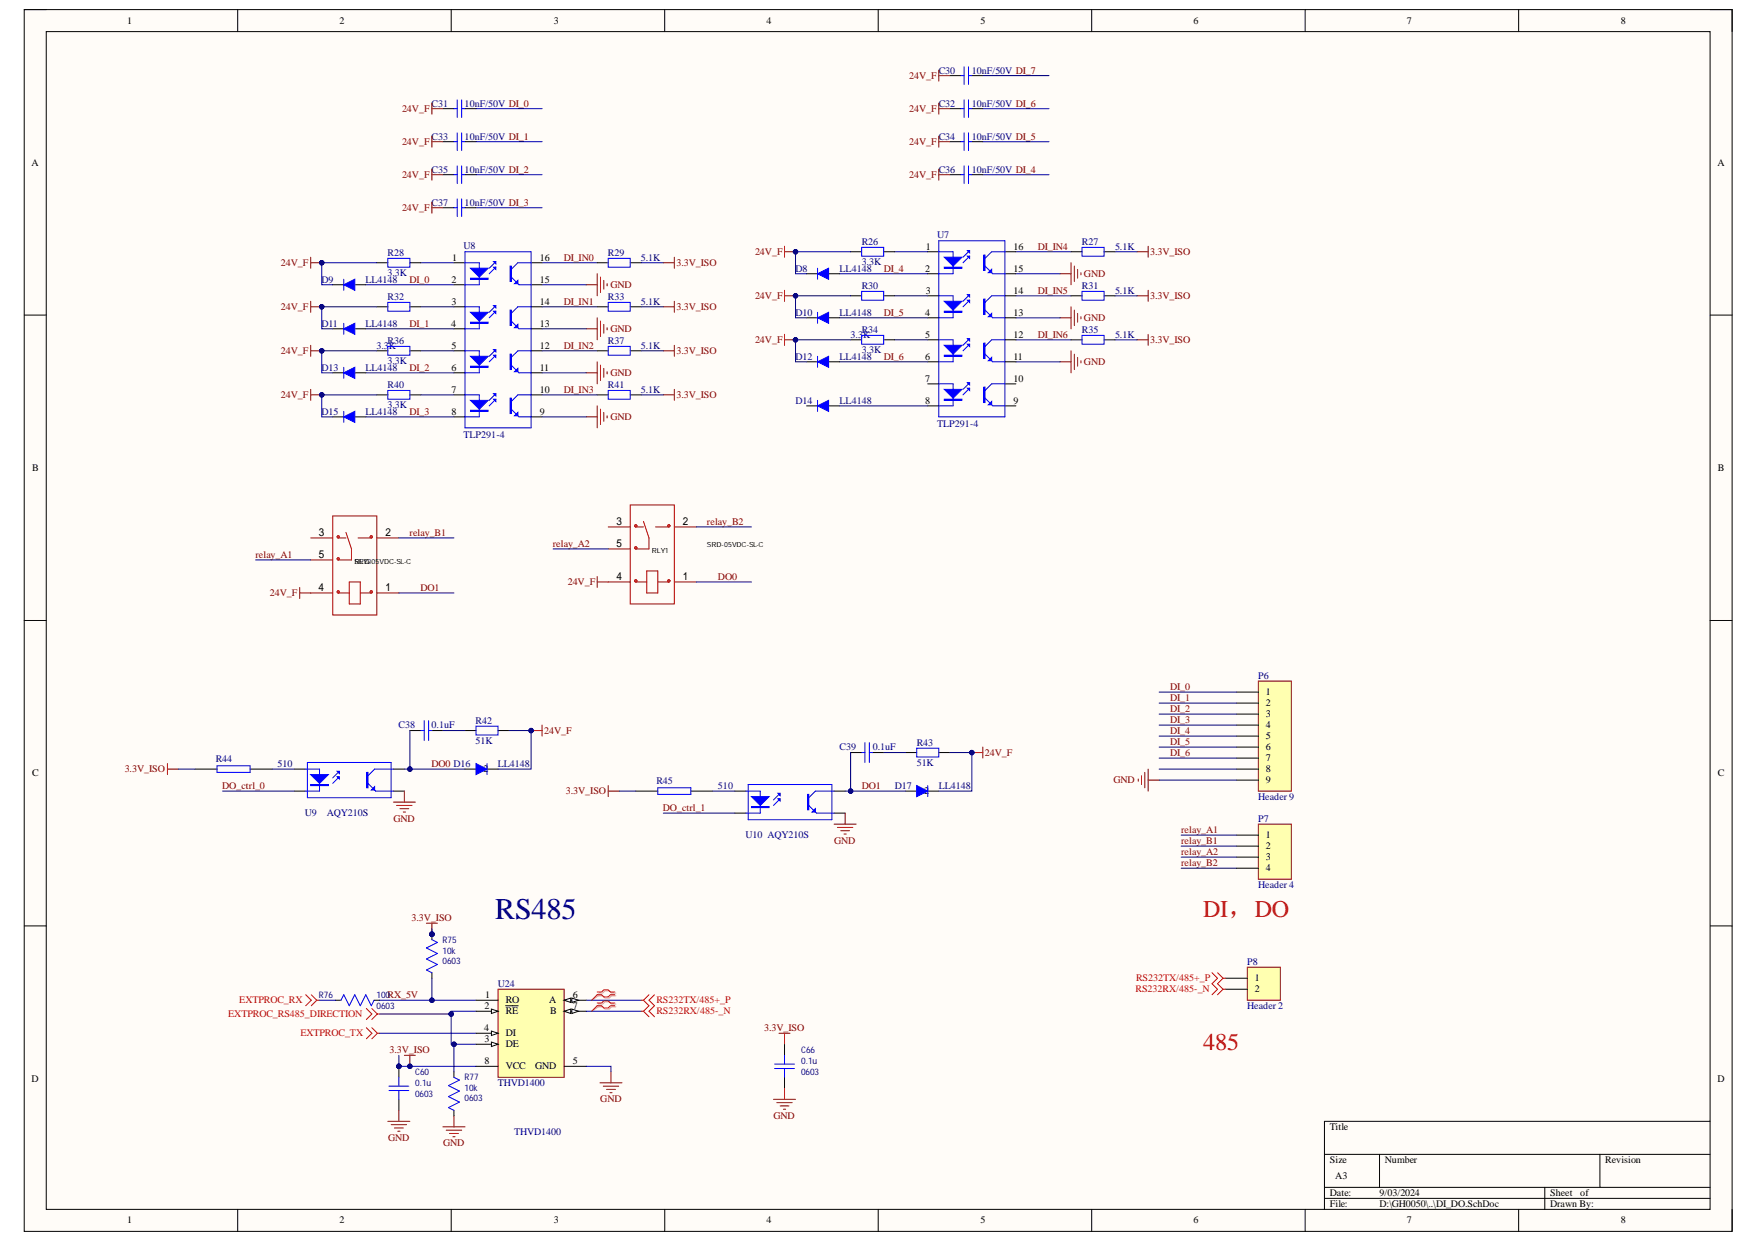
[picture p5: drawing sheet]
<svg xmlns="http://www.w3.org/2000/svg" width="297mm" height="210mm" viewBox="0 0 297 210" stroke-linecap="round" stroke-linejoin="round" font-family="sans-serif">
<defs><g id="words">
<text font-size="5.1" fill="#000080" x="83.7" y="155.4">RS485</text>
<g font-size="4.1" fill="#f00">
<text x="203.3" y="154.9">DI，DO</text>
<text x="203.3" y="177.4">485</text>
</g>
<g font-size="1.7">
<text x="21.5" y="4.1">1</text>
<text x="57.4" y="4.1">2</text>
<text x="93.6" y="4.1">3</text>
<text x="129.5" y="4.1">4</text>
<text x="165.6" y="4.1">5</text>
<text x="201.7" y="4.1">6</text>
<text x="237.7" y="4.1">7</text>
<text x="273.8" y="4.1">8</text>
<text x="5.3" y="28">A</text>
<text x="290.2" y="28">A</text>
<text x="76.3" y="47.8">2</text>
<text x="76.4" y="44">1</text>
<text x="91.2" y="44">16</text>
<text x="91.2" y="47.8">15</text>
<text x="156.3" y="45.9">2</text>
<text x="156.4" y="42.2">1</text>
<text x="171.2" y="42.2">16</text>
<text x="171.2" y="45.9">15</text>
<text x="76.3" y="51.5">3</text>
<text x="91.2" y="51.5">14</text>
<text x="156.3" y="53.3">4</text>
<text x="156.4" y="49.6">3</text>
<text x="171.2" y="49.6">14</text>
<text x="171.2" y="53.3">13</text>
<text x="76.2" y="55.2">4</text>
<text x="76.3" y="58.9">5</text>
<text x="91.2" y="55.2">13</text>
<text x="91.2" y="58.9">12</text>
<text x="156.3" y="57.1">5</text>
<text x="171.2" y="57.1">12</text>
<text x="76.3" y="62.6">6</text>
<text x="91.2" y="62.6">11</text>
<text x="156.3" y="60.8">6</text>
<text x="156.3" y="64.5">7</text>
<text x="171.2" y="60.8">11</text>
<text x="171.2" y="64.5">10</text>
<text x="76.3" y="66.4">7</text>
<text x="76.3" y="70.1">8</text>
<text x="91.2" y="66.4">10</text>
<text x="91.2" y="70.1">9</text>
<text x="156.3" y="68.2">8</text>
<text x="171.2" y="68.2">9</text>
<text x="5.4" y="79.6">B</text>
<text x="290.3" y="79.6">B</text>
<text x="213.9" y="117.5">1</text>
<text x="213.9" y="119.4">2</text>
<text x="213.9" y="121.2">3</text>
<text x="213.9" y="123.1">4</text>
<text x="213.9" y="124.9">5</text>
<text x="5.4" y="131.2">C</text>
<text x="80.3" y="130.5">1</text>
<text x="81.7" y="130.5">2</text>
<text x="213.9" y="126.8">6</text>
<text x="213.9" y="128.7">7</text>
<text x="213.9" y="130.5">8</text>
<text x="290.3" y="131.2">C</text>
<text x="154.8" y="134.2">1</text>
<text x="156.2" y="134.2">2</text>
<text x="213.9" y="132.4">9</text>
<text x="213.9" y="141.7">1</text>
<text x="213.9" y="143.5">2</text>
<text x="213.9" y="145.4">3</text>
<text x="213.9" y="147.2">4</text>
<text x="212" y="165.8">1</text>
<text x="212" y="167.7">2</text>
<text x="81.9" y="170.5">2</text>
<text x="82" y="168.6">1</text>
<text x="85.4" y="169.6">RO</text>
<text x="85.4" y="171.4">RE</text>
<text x="92.8" y="169.6">A</text>
<text x="93" y="171.4">B</text>
<text x="96.8" y="168.6">6</text>
<text x="96.8" y="170.5">7</text>
<text x="81.8" y="174.2">4</text>
<text x="81.9" y="176.1">3</text>
<text x="81.9" y="179.8">8</text>
<text x="85.4" y="177">DE</text>
<text x="85.4" y="175.1">DI</text>
<text x="96.8" y="179.8">5</text>
<text x="5.3" y="182.8">D</text>
<text x="85.4" y="180.7">VCC</text>
<text x="90.4" y="180.7">GND</text>
<text x="290.2" y="182.8">D</text>
<text x="224.7" y="190.9">Title</text>
<text x="224.7" y="196.5">Size</text>
<text x="234" y="196.5">Number</text>
<text x="271.2" y="196.5">Revision</text>
<text x="224.7" y="202.1">Date:</text>
<text x="224.7" y="204">File:</text>
<text x="225.6" y="199.3">A3</text>
<text x="233.1" y="202.1">9/03/2024</text>
<text x="233.1" y="204">D:\GH0050\..\DI_DO.SchDoc</text>
<text x="261.9" y="202.1">Sheet</text>
<text x="261.9" y="204">Drawn By:</text>
<text x="267" y="202.1">of</text>
<text x="21.5" y="206.8">1</text>
<text x="57.4" y="206.8">2</text>
<text x="93.6" y="206.8">3</text>
<text x="129.5" y="206.8">4</text>
<text x="165.6" y="206.8">5</text>
<text x="201.7" y="206.8">6</text>
<text x="237.7" y="206.8">7</text>
<text x="273.8" y="206.8">8</text>
</g>
<g font-size="1.7" fill="#800000">
<text x="153.6" y="13.4">24V_F</text>
<text x="67.9" y="18.9">24V_F</text>
<text x="153.6" y="18.9">24V_F</text>
<text x="67.9" y="24.5">24V_F</text>
<text x="153.6" y="24.5">24V_F</text>
<text x="67.9" y="30.1">24V_F</text>
<text x="67.9" y="35.7">24V_F</text>
<text x="153.6" y="30.1">24V_F</text>
<text x="47.5" y="45">24V_F</text>
<text x="69.2" y="47.8">DI_0</text>
<text x="95.3" y="44">DI_IN0</text>
<text x="114.3" y="45">3.3V_ISO</text>
<text x="127.6" y="43.1">24V_F</text>
<text x="149.3" y="45.9">DI_4</text>
<text x="175.4" y="42.2">DI_IN4</text>
<text x="183.2" y="46.8">GND</text>
<text x="194.3" y="43.1">3.3V_ISO</text>
<text x="47.5" y="52.4">24V_F</text>
<text x="95.3" y="51.5">DI_IN1</text>
<text x="103.1" y="48.7">GND</text>
<text x="114.3" y="52.4">3.3V_ISO</text>
<text x="127.6" y="50.5">24V_F</text>
<text x="149.3" y="53.3">DI_5</text>
<text x="175.4" y="49.6">DI_IN5</text>
<text x="194.3" y="50.5">3.3V_ISO</text>
<text x="47.5" y="59.8">24V_F</text>
<text x="69.2" y="55.2">DI_1</text>
<text x="95.3" y="58.9">DI_IN2</text>
<text x="103.1" y="56.1">GND</text>
<text x="114.3" y="59.8">3.3V_ISO</text>
<text x="127.6" y="58">24V_F</text>
<text x="175.4" y="57.1">DI_IN6</text>
<text x="183.2" y="54.3">GND</text>
<text x="194.3" y="58">3.3V_ISO</text>
<text x="69.2" y="62.6">DI_2</text>
<text x="103.1" y="63.6">GND</text>
<text x="149.3" y="60.8">DI_6</text>
<text x="183.2" y="61.7">GND</text>
<text x="47.5" y="67.3">24V_F</text>
<text x="69.2" y="70.1">DI_3</text>
<text x="95.3" y="66.4">DI_IN3</text>
<text x="103.1" y="71">GND</text>
<text x="114.3" y="67.3">3.3V_ISO</text>
<text x="119.5" y="88.7">relay_B2</text>
<text x="43.1" y="94.2">relay_A1</text>
<text x="69.2" y="90.5">relay_B1</text>
<text x="93.4" y="92.4">relay_A2</text>
<text x="45.6" y="100.8">24V_F</text>
<text x="71.1" y="99.8">DO1</text>
<text x="95.9" y="98.9">24V_F</text>
<text x="121.3" y="98">DO0</text>
<text x="197.7" y="116.6">DI_0</text>
<text x="197.7" y="118.4">DI_1</text>
<text x="92" y="124">24V_F</text>
<text x="197.7" y="120.3">DI_2</text>
<text x="197.7" y="122.1">DI_3</text>
<text x="197.7" y="124">DI_4</text>
<text x="197.7" y="125.9">DI_5</text>
<text x="21.1" y="130.5">3.3V_ISO</text>
<text x="72.9" y="129.6">DO0 D16</text>
<text x="166.4" y="127.7">24V_F</text>
<text x="197.7" y="127.7">DI_6</text>
<text x="37.6" y="133.3">DO_ctrl_0</text>
<text x="95.6" y="134.2">3.3V_ISO</text>
<text x="112" y="137">DO_ctrl_1</text>
<text x="145.6" y="133.3">DO1</text>
<text x="188.1" y="132.4">GND</text>
<text x="66.5" y="138.9">GND</text>
<text x="140.9" y="142.6">GND</text>
<text x="199.6" y="142.6">relay_B1</text>
<text x="199.6" y="140.7">relay_A1</text>
<text x="199.6" y="144.5">relay_A2</text>
<text x="199.6" y="146.3">relay_B2</text>
<text x="69.5" y="155.6">3.3V_ISO</text>
<text x="65.8" y="177.9">3.3V_ISO</text>
<text x="129.1" y="174.2">3.3V_ISO</text>
<text x="101.4" y="186.3">GND</text>
<text x="130.7" y="189.1">GND</text>
<text x="65.6" y="192.8">GND</text>
<text x="74.9" y="193.7">GND</text>
</g>
<g font-size="1.7" fill="#000080">
<text x="158.6" y="12.4">C30</text>
<text x="164.2" y="12.4">10nF/50V DI_7</text>
<text x="72.9" y="18">C31</text>
<text x="72.9" y="23.6">C33</text>
<text x="78.5" y="18">10nF/50V DI_0</text>
<text x="78.5" y="23.6">10nF/50V DI_1</text>
<text x="158.6" y="23.6">C34</text>
<text x="158.6" y="18">C32</text>
<text x="164.2" y="23.6">10nF/50V DI_5</text>
<text x="164.2" y="18">10nF/50V DI_6</text>
<text x="72.9" y="29.2">C35</text>
<text x="78.5" y="29.2">10nF/50V DI_2</text>
<text x="158.6" y="29.2">C36</text>
<text x="164.2" y="29.2">10nF/50V DI_4</text>
<text x="72.9" y="34.7">C37</text>
<text x="78.5" y="34.7">10nF/50V DI_3</text>
<text x="145.6" y="41.4">R26</text>
<text x="158.4" y="40.1">U7</text>
<text x="182.8" y="41.4">R27</text>
<text x="54.3" y="47.8">D9</text>
<text x="61.8" y="47.8">LL4148</text>
<text x="65.5" y="43.3">R28</text>
<text x="65.5" y="46.7">3.3K</text>
<text x="78.3" y="42">U8</text>
<text x="102.7" y="43.3">R29</text>
<text x="108.3" y="44">5.1K</text>
<text x="134.4" y="45.9">D8</text>
<text x="141.9" y="45.9">LL4148</text>
<text x="145.6" y="44.8">3.3K</text>
<text x="188.4" y="42.2">5.1K</text>
<text x="65.5" y="50.7">R32</text>
<text x="102.7" y="50.7">R33</text>
<text x="108.3" y="51.5">5.1K</text>
<text x="134.4" y="53.3">D10</text>
<text x="141.9" y="53.3">LL4148</text>
<text x="145.6" y="48.9">R30</text>
<text x="182.8" y="48.9">R31</text>
<text x="188.4" y="49.6">5.1K</text>
<text x="54.3" y="55.2">D11</text>
<text x="61.8" y="55.2">LL4148</text>
<text x="63.6" y="58.9">3.3K</text>
<text x="65.5" y="58.2">R36</text>
<text x="102.7" y="58.2">R37</text>
<text x="108.3" y="58.9">5.1K</text>
<text x="143.7" y="57.1">3.3K</text>
<text x="145.6" y="56.3">R34</text>
<text x="145.6" y="59.7">3.3K</text>
<text x="182.8" y="56.3">R35</text>
<text x="188.4" y="57.1">5.1K</text>
<text x="54.3" y="62.6">D13</text>
<text x="61.8" y="62.6">LL4148</text>
<text x="65.5" y="65.6">R40</text>
<text x="65.5" y="61.5">3.3K</text>
<text x="102.7" y="65.6">R41</text>
<text x="134.4" y="60.8">D12</text>
<text x="141.9" y="60.8">LL4148</text>
<text x="54.3" y="70.1">D15</text>
<text x="61.8" y="70.1">LL4148</text>
<text x="65.5" y="69">3.3K</text>
<text x="108.3" y="66.4">5.1K</text>
<text x="134.4" y="68.2">D14</text>
<text x="141.9" y="68.2">LL4148</text>
<text x="78.3" y="74">TLP291-4</text>
<text x="158.4" y="72.1">TLP291-4</text>
<text x="212.6" y="114.7">P6</text>
<text x="67.3" y="123.1">C38</text>
<text x="72.9" y="123.1">0.1uF</text>
<text x="80.4" y="122.3">R42</text>
<text x="80.4" y="125.7">51K</text>
<text x="36.5" y="128.8">R44</text>
<text x="46.9" y="129.6">510</text>
<text x="84.1" y="129.6">LL4148</text>
<text x="141.9" y="126.8">C39</text>
<text x="147.5" y="126.8">0.1uF</text>
<text x="154.9" y="126">R43</text>
<text x="154.9" y="129.4">51K</text>
<text x="51.5" y="137.9">U9</text>
<text x="55.2" y="137.9">AQY210S</text>
<text x="110.9" y="132.5">R45</text>
<text x="121.3" y="133.3">510</text>
<text x="151.2" y="133.3">D17</text>
<text x="158.6" y="133.3">LL4148</text>
<text x="212.6" y="135.2">Header 9</text>
<text x="126" y="141.7">U10 AQY210S</text>
<text x="212.6" y="138.9">P7</text>
<text x="212.6" y="150">Header 4</text>
<text x="84.1" y="166.8">U24</text>
<text x="210.7" y="163.1">P8</text>
<text x="210.7" y="170.5">Header 2</text>
<text x="84.1" y="183.5">THVD1400</text>
<text x="86.9" y="191.9">THVD1400</text>
</g>
<g font-size="1.7" fill="#f00">
<text x="191.9" y="167.7">RS232RX/485-_N</text>
<text x="192" y="165.8">RS232TX/485+_P</text>
<text x="38.6" y="171.9">EXTPROC_RS485_DIRECTION</text>
<text x="40.4" y="169.6">EXTPROC_RX</text>
<text x="110.9" y="169.6">RS232TX/485+_P</text>
<text x="110.9" y="171.4">RS232RX/485-_N</text>
<text x="50.8" y="175.1">EXTPROC_TX</text>
</g>
<g font-size="1.5" fill="#000080">
<text x="74.8" y="161.2">10k</text>
<text x="74.8" y="159.3">R75</text>
<text x="74.8" y="162.9">0603</text>
<text x="53.9" y="168.6">R76</text>
<text x="63.6" y="170.5">0603</text>
<text x="63.6" y="168.6">100RX_5V</text>
<text x="135.4" y="179.8">0.1u</text>
<text x="135.4" y="177.9">C66</text>
<text x="70.1" y="185.4">0603</text>
<text x="70.1" y="183.5">0.1u</text>
<text x="70.1" y="181.7">C60</text>
<text x="78.5" y="184.4">10k</text>
<text x="78.5" y="182.6">R77</text>
<text x="135.4" y="181.7">0603</text>
<text x="78.5" y="186.1">0603</text>
</g>
<g font-size="1.2">
<text x="59.9" y="95.3">RLY2</text>
<text x="59.9" y="95.3">SRD-05VDC-SL-C</text>
<text x="110.1" y="93.4">RLY1</text>
<text x="119.5" y="92.5">SRD-05VDC-SL-C</text>
</g>
</g></defs>
<path d="M4.1 1.6h288.6v206.5h-288.6z" fill-rule="evenodd" fill="#fffcf8"/>
<path d="M4.1 1.6h288.6v206.5h-288.6z" fill="none" stroke="#000" stroke-width=".17"/>
<path d="M7.8 5.3h281.1v199.1h-281.1z" fill-rule="evenodd" fill="#fffcf8"/>
<g fill="none" stroke="#000" stroke-width=".17">
<path d="M4.1 1.6h3.7M7.8 5.3h281.1v199.1h-281.1zM40.2 1.6v3.7M76.2 1.6v3.7M112.3 1.6v3.7M148.4 1.6v3.7M184.5 1.6v3.7M220.5 1.6v3.7M256.6 1.6v3.7M288.9 1.6h3.8v3.7M4.1 53.2h3.7M76.7 44.4h1.9"/>
<path d="M76.7 48.1h1.9M89.7 44.4h1.9M89.7 48.1h1.9M288.9 53.3h3.8M4.1 104.9h3.7M288.9 104.9h3.8M4.1 156.5h3.7M288.9 156.5h3.8M223.8 195.1h65.1M233.1 195.1v5.6M270.3 195.1v5.6M288.9 189.5h-65.1v14.9"/>
<path d="M40.2 204.4v3.7M76.2 204.4v3.7M112.3 204.4v3.7M148.4 204.4v3.7M184.5 204.4v3.7M220.5 204.4v3.7M223.8 200.7h65.1M223.8 202.5h65.1M256.6 204.4v3.7M261 200.7v3.7M292.7 204.4v3.7"/>
</g>
<path d="M78.6 44.4h2.4v3.7h-2.4M83.8 45.2l-1.1 1.1M83.8 44.2l-1.1 1.1M86.4 46.8l1.3 1.3h2M89.7 44.4h-2.2l-1.1 1.1" fill="none" stroke="#00f" stroke-width=".17"/>
<path d="M79.5 45.3h3l-1.5 1.5z" fill="#00f"/>
<path d="M79.5 45.3h3l-1.5 1.5zM79.5 47h3v.2h-3z" fill="none" stroke="#00f" stroke-width=".17"/>
<path d="M79.5 47.1h3" fill="none" stroke="#00f" stroke-width=".18"/>
<path d="M83.4 44.2h.4v.4z" fill="#00f"/>
<path d="M83.4 44.2h.4v.4z" fill="none" stroke="#00f" stroke-width=".17"/>
<path d="M83.4 45.2h.4v.3z" fill="#00f"/>
<path d="M83.4 45.2h.4v.3zM86.2 45h.2v2.6h-.2z" fill="none" stroke="#00f" stroke-width=".17"/>
<path d="M86.3 45v2.6" fill="none" stroke="#00f" stroke-width=".19"/>
<path d="M86.9 47.9l.6-.5v.5z" fill="#00f"/>
<path d="M78.6 42.5h11.1v29.8h-11.1zM78.6 51.9h2.4v3.7h-2.4M83.8 52.6l-1.1 1.1M83.8 51.7l-1.1 1.1M86.4 54.3l1.3 1.3h2M86.9 47.9l.6-.5v.5zM89.7 51.9h-2.2l-1.1 1.1" fill="none" stroke="#00f" stroke-width=".17"/>
<path d="M76.7 51.9h1.9M76.7 55.6h1.9M89.7 51.9h1.9M89.7 55.6h1.9" fill="none" stroke="#000" stroke-width=".17"/>
<path d="M79.5 52.8h3l-1.5 1.5z" fill="#00f"/>
<path d="M79.5 52.8h3l-1.5 1.5zM79.5 54.5h3v.1h-3z" fill="none" stroke="#00f" stroke-width=".17"/>
<path d="M79.5 54.5h3" fill="none" stroke="#00f" stroke-width=".18"/>
<path d="M83.4 51.7h.4v.3z" fill="#00f"/>
<path d="M83.4 51.7h.4v.3z" fill="none" stroke="#00f" stroke-width=".17"/>
<path d="M83.4 52.6h.4v.4z" fill="#00f"/>
<path d="M83.4 52.6h.4v.4zM86.2 52.4h.2v2.6h-.2z" fill="none" stroke="#00f" stroke-width=".17"/>
<path d="M86.3 52.4v2.6" fill="none" stroke="#00f" stroke-width=".19"/>
<path d="M86.9 55.4l.6-.6v.6z" fill="#00f"/>
<path d="M78.6 59.3h2.4v3.7h-2.4M83.8 59.1l-1.1 1.1M86.9 55.4l.6-.6v.6zM89.7 59.3h-2.2l-1.1 1.1M83.8 60l-1.1 1.1M86.4 61.7l1.3 1.3h2" fill="none" stroke="#00f" stroke-width=".17"/>
<path d="M76.7 59.3h1.9M89.7 59.3h1.9M76.7 63h1.9M89.7 63h1.9" fill="none" stroke="#000" stroke-width=".17"/>
<path d="M79.5 60.2h3l-1.5 1.5z" fill="#00f"/>
<path d="M79.5 60.2h3l-1.5 1.5zM79.5 61.9h3v.2h-3z" fill="none" stroke="#00f" stroke-width=".17"/>
<path d="M79.5 62h3" fill="none" stroke="#00f" stroke-width=".18"/>
<path d="M83.4 59.1h.4v.4z" fill="#00f"/>
<path d="M83.4 59.1h.4v.4z" fill="none" stroke="#00f" stroke-width=".17"/>
<path d="M83.4 60h.4v.4z" fill="#00f"/>
<path d="M86.2 59.8h.2v2.7h-.2zM83.4 60h.4v.4z" fill="none" stroke="#00f" stroke-width=".17"/>
<path d="M86.3 59.8v2.7" fill="none" stroke="#00f" stroke-width=".19"/>
<path d="M86.9 62.8l.6-.5v.5z" fill="#00f"/>
<path d="M78.6 66.7h2.4v3.8h-2.4M83.8 67.5l-1.1 1.1M83.8 66.5l-1.1 1.2M86.4 69.1l1.3 1.4h2M86.9 62.8l.6-.5v.5zM89.7 66.7h-2.2l-1.1 1.1" fill="none" stroke="#00f" stroke-width=".17"/>
<path d="M76.7 66.7h1.9M76.7 70.5h1.9M89.7 66.7h1.9M89.7 70.5h1.9" fill="none" stroke="#000" stroke-width=".17"/>
<path d="M79.5 67.7h3l-1.5 1.4z" fill="#00f"/>
<path d="M79.5 67.7h3l-1.5 1.4zM79.5 69.3h3v.2h-3z" fill="none" stroke="#00f" stroke-width=".17"/>
<path d="M79.5 69.4h3" fill="none" stroke="#00f" stroke-width=".18"/>
<path d="M83.4 66.5h.4v.4z" fill="#00f"/>
<path d="M83.4 66.5h.4v.4z" fill="none" stroke="#00f" stroke-width=".17"/>
<path d="M83.4 67.5h.4v.3z" fill="#00f"/>
<path d="M83.4 67.5h.4v.3zM86.2 67.3h.2v2.6h-.2z" fill="none" stroke="#00f" stroke-width=".17"/>
<path d="M86.3 67.3v2.6" fill="none" stroke="#00f" stroke-width=".19"/>
<path d="M86.9 70.3l.6-.6v.6z" fill="#00f"/>
<path d="M76.7 18.4h.6M77.3 16.9v3M78 16.9v3M78 18.4h.6M102.8 43.7h3.7v1.5h-3.7zM65.5 66h3.8v1.5h-3.8zM86.9 70.3l.6-.6v.6z" fill="none" stroke="#00f" stroke-width=".17"/>
<path d="M74.8 18.4h1.9M78.6 18.4h1.8M100.9 44.4h1.9M106.5 44.4h1.8M63.7 66.7h1.8M69.3 66.7h1.8" fill="none" stroke="#000" stroke-width=".17"/>
<path d="M73 17.4v1.9M73 18.4h1.8M99 48.1h1.9M100.9 46.3v3.7M101.5 46.8v2.6M102 47.4v1.5M102.6 47.9v.4M112.1 44.4h1.8M113.9 43.5v1.8M52.5 65.8v1.9M52.5 66.7h1.9" fill="none" stroke="#800000" stroke-width=".17"/>
<circle cx="54.4" cy="66.7" r=".37" fill="#000080"/>
<circle cx="54.4" cy="66.7" r=".37" fill="none" stroke="#000080" stroke-width=".17"/>
<path d="M63.7 44.4h1.8M69.3 44.4h1.8" fill="none" stroke="#000" stroke-width=".17"/>
<path d="M65.5 43.7h3.8v1.5h-3.8z" fill="none" stroke="#00f" stroke-width=".17"/>
<path d="M52.5 43.5v1.8M52.5 44.4h1.9" fill="none" stroke="#800000" stroke-width=".17"/>
<circle cx="54.4" cy="44.4" r=".37" fill="#000080"/>
<circle cx="54.4" cy="44.4" r=".37" fill="none" stroke="#000080" stroke-width=".17"/>
<path d="M56.2 48.1h1.9M59.9 48.1h1.9" fill="none" stroke="#000" stroke-width=".17"/>
<path d="M58.1 48.1l1.8-.9v1.9z" fill="#00f"/>
<path d="M58.1 48.1l1.8-.9v1.9zM58.1 47.2v1.9M65.5 51.1h3.8v1.5h-3.8z" fill="none" stroke="#00f" stroke-width=".17"/>
<path d="M63.7 51.9h1.8M69.3 51.9h1.8" fill="none" stroke="#000" stroke-width=".17"/>
<path d="M52.5 50.9v1.9M52.5 51.9h1.9" fill="none" stroke="#800000" stroke-width=".17"/>
<circle cx="54.4" cy="51.8" r=".37" fill="#000080"/>
<circle cx="54.4" cy="51.8" r=".37" fill="none" stroke="#000080" stroke-width=".17"/>
<path d="M63.7 59.3h1.8M69.3 59.3h1.8" fill="none" stroke="#000" stroke-width=".17"/>
<path d="M65.5 58.5h3.8v1.5h-3.8z" fill="none" stroke="#00f" stroke-width=".17"/>
<path d="M52.5 58.4v1.8M52.5 59.3h1.9" fill="none" stroke="#800000" stroke-width=".17"/>
<circle cx="54.4" cy="59.3" r=".37" fill="#000080"/>
<circle cx="54.4" cy="59.3" r=".37" fill="none" stroke="#000080" stroke-width=".17"/>
<g fill="none" stroke="#000" stroke-width=".17">
<path d="M74.8 23.9h1.9M74.8 29.5h1.9M74.8 35.1h1.9M78.6 23.9h1.8M78.6 29.5h1.8M78.6 35.1h1.8M56.2 55.6h1.9M59.9 55.6h1.9M100.9 51.9h1.9M100.9 59.3h1.9M106.5 51.9h1.8M106.5 59.3h1.8"/>
<path d="M100.9 66.7h1.9M106.5 66.7h1.8"/>
</g>
<g fill="none" stroke="#00f" stroke-width=".17">
<path d="M76.7 23.9h.6M76.7 29.5h.6M76.7 35.1h.6M77.3 22.5v2.9M77.3 28v3M77.3 33.6v3M78 22.5v2.9M78 28v3M78 33.6v3M78 23.9h.6M78 29.5h.6M78 35.1h.6"/>
<path d="M102.8 51.1h3.7v1.5h-3.7zM102.8 58.5h3.7v1.5h-3.7zM102.8 66h3.7v1.5h-3.7z"/>
</g>
<g fill="none" stroke="#800000" stroke-width=".17">
<path d="M73 23v1.9M73 28.6v1.9M73 34.2v1.8M73 23.9h1.8M73 29.5h1.8M73 35.1h1.8M99 55.6h1.9M100.9 53.7v3.7M101.5 54.3v2.6M102 54.8v1.5M102.6 55.4v.4M112.1 51.9h1.8"/>
<path d="M112.1 59.3h1.8M113.9 50.9v1.9M113.9 58.4v1.8M99 63h1.9M99 70.5h1.9M100.9 61.1v3.8M100.9 68.6v3.7M101.5 61.7v2.6M101.5 69.1v2.7M102 62.3v1.5M102 69.7v1.5M102.6 62.8v.4"/>
<path d="M102.6 70.3v.3M112.1 66.7h1.8M113.9 65.8v1.9"/>
</g>
<path d="M58.1 55.6l1.8-1v1.9z" fill="#00f"/>
<path d="M58.1 55.6l1.8-1v1.9zM58.1 54.6v1.9" fill="none" stroke="#00f" stroke-width=".17"/>
<path d="M56.2 63h1.9M59.9 63h1.9" fill="none" stroke="#000" stroke-width=".17"/>
<path d="M58.1 63l1.8-.9v1.8z" fill="#00f"/>
<path d="M58.1 63l1.8-.9v1.8zM58.1 62.1v1.8" fill="none" stroke="#00f" stroke-width=".17"/>
<path d="M56.2 70.5h1.9M59.9 70.5h1.9" fill="none" stroke="#000" stroke-width=".17"/>
<path d="M58.1 70.5l1.8-1v1.9z" fill="#00f"/>
<path d="M158.6 42.5h2.4v3.8h-2.4M163.8 43.3l-1.1 1.1M163.8 42.4l-1.1 1.1M166.4 45l1.3 1.3h2.1M169.8 42.5h-2.2l-1.2 1.2M58.1 70.5l1.8-1v1.9zM58.1 69.5v1.9" fill="none" stroke="#00f" stroke-width=".17"/>
<path d="M156.8 42.5h1.8M156.8 46.3h1.8M169.8 42.5h1.8M169.8 46.3h1.8" fill="none" stroke="#000" stroke-width=".17"/>
<path d="M159.6 43.5h2.9l-1.5 1.5z" fill="#00f"/>
<path d="M159.6 43.5h2.9l-1.5 1.5zM159.6 45.2h2.9v.1h-2.9z" fill="none" stroke="#00f" stroke-width=".17"/>
<path d="M159.6 45.2h2.9" fill="none" stroke="#00f" stroke-width=".18"/>
<path d="M163.5 42.4h.3v.3z" fill="#00f"/>
<path d="M163.5 42.4h.3v.3z" fill="none" stroke="#00f" stroke-width=".17"/>
<path d="M163.5 43.3h.3v.4z" fill="#00f"/>
<path d="M163.5 43.3h.3v.4zM166.3 43.1h.1v2.6h-.1z" fill="none" stroke="#00f" stroke-width=".17"/>
<path d="M166.3 43.1v2.6" fill="none" stroke="#00f" stroke-width=".19"/>
<path d="M167 46.1l.6-.6v.6z" fill="#00f"/>
<path d="M158.6 40.7h11.2v29.8h-11.2zM158.6 50h2.4v3.7h-2.4M163.8 50.7l-1.1 1.2M163.8 49.8l-1.1 1.1M166.4 52.4l1.3 1.3h2.1M167 46.1l.6-.6v.6zM169.8 50h-2.2l-1.2 1.1" fill="none" stroke="#00f" stroke-width=".17"/>
<path d="M156.8 50h1.8M156.8 53.7h1.8M169.8 50h1.8M169.8 53.7h1.8" fill="none" stroke="#000" stroke-width=".17"/>
<path d="M159.6 50.9h2.9l-1.5 1.5z" fill="#00f"/>
<path d="M159.6 50.9h2.9l-1.5 1.5zM159.6 52.6h2.9v.2h-2.9z" fill="none" stroke="#00f" stroke-width=".17"/>
<path d="M159.6 52.7h2.9" fill="none" stroke="#00f" stroke-width=".18"/>
<path d="M163.5 49.8h.3v.4z" fill="#00f"/>
<path d="M163.5 49.8h.3v.4z" fill="none" stroke="#00f" stroke-width=".17"/>
<path d="M163.5 50.7h.3v.4z" fill="#00f"/>
<path d="M163.5 50.7h.3v.4zM166.3 50.5h.1v2.6h-.1z" fill="none" stroke="#00f" stroke-width=".17"/>
<path d="M166.3 50.5v2.6" fill="none" stroke="#00f" stroke-width=".19"/>
<path d="M167 53.5l.6-.5v.5z" fill="#00f"/>
<path d="M158.6 57.4h2.4v3.7h-2.4M163.8 58.2l-1.1 1.1M163.8 57.2l-1.1 1.2M166.4 59.8l1.3 1.3h2.1M167 53.5l.6-.5v.5zM169.8 57.4h-2.2l-1.2 1.1" fill="none" stroke="#00f" stroke-width=".17"/>
<path d="M156.8 57.4h1.8M169.8 57.4h1.8M156.8 61.1h1.8M169.8 61.1h1.8" fill="none" stroke="#000" stroke-width=".17"/>
<path d="M159.6 58.4h2.9l-1.5 1.4z" fill="#00f"/>
<path d="M159.6 58.4h2.9l-1.5 1.4zM159.6 60h2.9v.2h-2.9z" fill="none" stroke="#00f" stroke-width=".17"/>
<path d="M159.6 60.1h2.9" fill="none" stroke="#00f" stroke-width=".18"/>
<path d="M163.5 57.2h.3v.4z" fill="#00f"/>
<path d="M163.5 57.2h.3v.4z" fill="none" stroke="#00f" stroke-width=".17"/>
<path d="M163.5 58.2h.3v.3z" fill="#00f"/>
<path d="M163.5 58.2h.3v.3zM166.3 58h.1v2.6h-.1z" fill="none" stroke="#00f" stroke-width=".17"/>
<path d="M166.3 58v2.6" fill="none" stroke="#00f" stroke-width=".19"/>
<path d="M167 61l.6-.6v.6z" fill="#00f"/>
<path d="M158.6 64.9h2.4v3.7h-2.4M163.8 65.6l-1.1 1.1M163.8 64.7l-1.1 1.1M166.4 67.3l1.3 1.3h2.1M167 61l.6-.6v.6zM169.8 64.9h-2.2l-1.2 1.1" fill="none" stroke="#00f" stroke-width=".17"/>
<path d="M156.8 64.9h1.8M156.8 68.6h1.8M169.8 64.9h1.8M169.8 68.6h1.8" fill="none" stroke="#000" stroke-width=".17"/>
<path d="M159.6 65.8h2.9l-1.5 1.5z" fill="#00f"/>
<path d="M159.6 65.8h2.9l-1.5 1.5zM159.6 67.5h2.9v.2h-2.9z" fill="none" stroke="#00f" stroke-width=".17"/>
<path d="M159.6 67.6h2.9" fill="none" stroke="#00f" stroke-width=".19"/>
<path d="M163.5 64.7h.3v.4z" fill="#00f"/>
<path d="M163.5 64.7h.3v.4z" fill="none" stroke="#00f" stroke-width=".17"/>
<path d="M163.5 65.6h.3v.4z" fill="#00f"/>
<path d="M163.5 65.6h.3v.4zM166.3 65.4h.1v2.6h-.1z" fill="none" stroke="#00f" stroke-width=".17"/>
<path d="M166.3 65.4v2.6" fill="none" stroke="#00f" stroke-width=".19"/>
<path d="M167 68.4l.6-.6v.6z" fill="#00f"/>
<path d="M145.6 41.8h3.7v1.5h-3.7zM182.8 41.8h3.7v1.5h-3.7zM167 68.4l.6-.6v.6z" fill="none" stroke="#00f" stroke-width=".17"/>
<path d="M143.7 42.5h1.9M149.3 42.5h1.9M181 42.5h1.8M186.5 42.5h1.9" fill="none" stroke="#000" stroke-width=".17"/>
<path d="M132.6 42.5h1.8M132.6 41.6v1.9M179.1 46.3h1.9M181 44.4v3.7M181.5 45v2.6M182.1 45.5v1.5M182.6 46.1v.4M192.1 42.5h1.9M194 41.6v1.9" fill="none" stroke="#800000" stroke-width=".17"/>
<circle cx="134.4" cy="42.5" r=".37" fill="#000080"/>
<circle cx="134.4" cy="42.5" r=".37" fill="none" stroke="#000080" stroke-width=".17"/>
<path d="M136.3 46.3h1.8M140 46.3h1.9" fill="none" stroke="#000" stroke-width=".17"/>
<path d="M138.1 46.3l1.9-1v1.9z" fill="#00f"/>
<path d="M138.1 46.3l1.9-1v1.9zM138.1 45.3v1.9M145.6 49.2h3.7v1.5h-3.7z" fill="none" stroke="#00f" stroke-width=".17"/>
<path d="M143.7 50h1.9M149.3 50h1.9" fill="none" stroke="#000" stroke-width=".17"/>
<path d="M132.6 49.1v1.8M132.6 50h1.8" fill="none" stroke="#800000" stroke-width=".17"/>
<circle cx="134.4" cy="50" r=".37" fill="#000080"/>
<circle cx="134.4" cy="50" r=".37" fill="none" stroke="#000080" stroke-width=".17"/>
<path d="M143.7 57.4h1.9M149.3 57.4h1.9" fill="none" stroke="#000" stroke-width=".17"/>
<path d="M145.6 56.7h3.7v1.5h-3.7z" fill="none" stroke="#00f" stroke-width=".17"/>
<path d="M132.6 56.5v1.9M132.6 57.4h1.8" fill="none" stroke="#800000" stroke-width=".17"/>
<circle cx="134.4" cy="57.4" r=".37" fill="#000080"/>
<circle cx="134.4" cy="57.4" r=".37" fill="none" stroke="#000080" stroke-width=".17"/>
<path d="M136.3 53.7h1.8M140 53.7h1.9M181 50h1.8M181 57.4h1.8M186.5 50h1.9M186.5 57.4h1.9" fill="none" stroke="#000" stroke-width=".17"/>
<path d="M182.8 49.2h3.7v1.5h-3.7zM182.8 56.7h3.7v1.5h-3.7z" fill="none" stroke="#00f" stroke-width=".17"/>
<g fill="none" stroke="#800000" stroke-width=".17">
<path d="M179.1 53.7h1.9M181 51.9v3.7M181 59.3v3.7M181.5 52.4v2.6M181.5 59.9v2.6M182.1 53v1.5M182.6 53.5v.4M192.1 50h1.9M192.1 57.4h1.9M194 49.1v1.8M194 56.5v1.9M179.1 61.2h1.9"/>
<path d="M182.1 60.4v1.5M182.6 61v.3"/>
</g>
<path d="M138.1 53.7l1.9-.9v1.8z" fill="#00f"/>
<path d="M138.1 53.7l1.9-.9v1.8zM138.1 52.8v1.8" fill="none" stroke="#00f" stroke-width=".17"/>
<path d="M136.3 61.1h1.8M140 61.1h1.9" fill="none" stroke="#000" stroke-width=".17"/>
<path d="M138.1 61.1l1.9-.9v1.9z" fill="#00f"/>
<path d="M138.1 61.1l1.9-.9v1.9zM138.1 60.2v1.9" fill="none" stroke="#00f" stroke-width=".17"/>
<path d="M136.3 68.6h1.8M140 68.6h1.9" fill="none" stroke="#000" stroke-width=".17"/>
<path d="M138.1 68.6l1.9-.9v1.8z" fill="#00f"/>
<g fill="none" stroke="#00f" stroke-width=".17">
<path d="M162.3 23.9h.6M162.3 29.5h.6M162.9 22.5v2.9M162.9 28v3M163.6 22.5v2.9M163.6 28v3M163.6 23.9h.6M163.6 29.5h.6M138.1 68.6l1.9-.9v1.8zM138.1 67.7v1.8M36.7 129.4h5.6v1.1h-5.6zM51.6 130h2.4v3.7h-2.4"/>
<path d="M51.9 128.9h14.2v5.9h-14.2zM57.3 131.3l-1.1 1.1M57.3 130.4l-1.1 1.1M62.2 132.4l1.3 1.3h3M66.5 130h-3.2l-1.1 1.1"/>
</g>
<path d="M160.5 23.9h1.8M160.5 29.5h1.8M164.2 23.9h1.9M164.2 29.5h1.9M33 130h3.7M42.3 130h3.7M49.7 130h1.9M49.7 133.7h1.9M66.5 130h1.8M66.5 133.7h1.8" fill="none" stroke="#000" stroke-width=".17"/>
<path d="M158.6 23v1.9M158.6 28.6v1.9M158.6 23.9h1.9M158.6 29.5h1.9M50.6 99.3v1.8M100.9 97.4v1.9M100.9 98.4h1.9M50.6 100.2h1.9" fill="none" stroke="#800000" stroke-width=".17"/>
<path d="M52.5 130.9h3l-1.5 1.5z" fill="#00f"/>
<path d="M52.5 130.9h3l-1.5 1.5zM52.5 132.6h3v.2h-3z" fill="none" stroke="#00f" stroke-width=".17"/>
<path d="M52.5 132.7h3" fill="none" stroke="#00f" stroke-width=".18"/>
<path d="M57 130.4h.3v.3z" fill="#00f"/>
<path d="M57 130.4h.3v.3z" fill="none" stroke="#00f" stroke-width=".17"/>
<path d="M57 131.3h.3v.4z" fill="#00f"/>
<path d="M57 131.3h.3v.4zM62 130.5h.2v2.6h-.2z" fill="none" stroke="#00f" stroke-width=".17"/>
<path d="M62.1 130.5v2.6" fill="none" stroke="#00f" stroke-width=".19"/>
<path d="M63.3 133v.5h-.6z" fill="#00f"/>
<path d="M63.3 133v.5h-.6z" fill="none" stroke="#00f" stroke-width=".17"/>
<path d="M89.7 123.5h1.9M91.6 122.5v1.9" fill="none" stroke="#800000" stroke-width=".17"/>
<circle cx="89.7" cy="123.5" r=".37" fill="#000080"/>
<circle cx="89.7" cy="123.5" r=".37" fill="none" stroke="#000080" stroke-width=".17"/>
<path d="M69.3 123.5h1.8M73 123.5h1.8M78.6 123.5h1.8M78.6 130h1.8M82.3 130h1.8M84.1 123.5h1.9" fill="none" stroke="#000" stroke-width=".17"/>
<path d="M71.1 123.5h.6M71.7 121.8v3.3M72.4 123.5h.6M72.4 121.8v3.3M80.4 122.7h3.7v1.5h-3.7z" fill="none" stroke="#00f" stroke-width=".17"/>
<path d="M28.3 129.1v1.8M28.3 130h1.9" fill="none" stroke="#800000" stroke-width=".17"/>
<path d="M80.4 129.1l1.9 .9-1.9 .9z" fill="#00f"/>
<path d="M80.4 129.1l1.9 .9-1.9 .9zM82.3 129.1v1.8M111.1 133.1h5.6v1.2h-5.6zM126 133.7h2.5v3.7h-2.5M126.4 132.6h14.2v5.9h-14.2zM131.8 135l-1.1 1.1M131.8 134.1l-1.1 1.1M136.7 136.1l1.3 1.3h2.9M140.9 133.7h-3.1l-1.1 1.1" fill="none" stroke="#00f" stroke-width=".17"/>
<path d="M107.4 133.7h3.7M116.7 133.7h3.8M124.2 133.7h1.8M124.2 137.4h1.8M140.9 133.7h1.9M140.9 137.4h1.9" fill="none" stroke="#000" stroke-width=".17"/>
<path d="M127 134.6h2.9l-1.4 1.5z" fill="#00f"/>
<path d="M127 134.6h2.9l-1.4 1.5zM127 136.3h2.9v.2h-2.9z" fill="none" stroke="#00f" stroke-width=".17"/>
<path d="M127 136.4h2.9" fill="none" stroke="#00f" stroke-width=".18"/>
<path d="M131.4 134.1h.4v.3z" fill="#00f"/>
<path d="M131.4 134.1h.4v.3z" fill="none" stroke="#00f" stroke-width=".17"/>
<path d="M131.4 135h.4v.4z" fill="#00f"/>
<path d="M131.4 135h.4v.4zM136.5 134.3h.2v2.6h-.2z" fill="none" stroke="#00f" stroke-width=".17"/>
<path d="M136.6 134.3v2.6" fill="none" stroke="#00f" stroke-width=".19"/>
<path d="M137.2 137.2l.6-.5v.5z" fill="#00f"/>
<path d="M137.2 137.2l.6-.5v.5z" fill="none" stroke="#00f" stroke-width=".17"/>
<path d="M164.2 127.2h1.9M166.1 126.3v1.8" fill="none" stroke="#800000" stroke-width=".17"/>
<circle cx="164.2" cy="127.2" r=".37" fill="#000080"/>
<circle cx="164.2" cy="127.2" r=".37" fill="none" stroke="#000080" stroke-width=".17"/>
<path d="M143.7 127.2h1.9M147.4 127.2h1.9M153 127.2h1.9M153 133.7h1.9M156.8 133.7h1.8M158.6 127.2h1.9" fill="none" stroke="#000" stroke-width=".17"/>
<path d="M145.6 127.2h.5M146.1 125.5v3.4M146.9 127.2h.5M146.9 125.5v3.4M154.9 126.4h3.7v1.5h-3.7z" fill="none" stroke="#00f" stroke-width=".17"/>
<path d="M102.8 132.8v1.8M102.8 133.7h1.8" fill="none" stroke="#800000" stroke-width=".17"/>
<path d="M154.9 132.8l1.9 .9-1.9 .9z" fill="#00f"/>
<path d="M162.3 12.8h.6M162.3 18.4h.6M162.9 11.3v3M162.9 16.9v3M163.6 11.3v3M163.6 16.9v3M163.6 12.8h.6M163.6 18.4h.6M154.9 132.8l1.9 .9-1.9 .9zM156.8 132.8v1.8" fill="none" stroke="#00f" stroke-width=".17"/>
<path d="M160.5 12.8h1.8M160.5 18.4h1.8M164.2 12.8h1.9M164.2 18.4h1.9" fill="none" stroke="#000" stroke-width=".17"/>
<path d="M158.6 11.9v1.8M158.6 17.4v1.9M158.6 12.8h1.9M158.6 18.4h1.9" fill="none" stroke="#800000" stroke-width=".17"/>
<path d="M212.6 139.3h5.6v9.3h-5.6z" fill-rule="evenodd" fill="#ffffb0"/>
<path d="M212.6 139.3h5.6v9.3h-5.6z" fill="none" stroke="#800000" stroke-width=".17"/>
<path d="M208.9 141.1h3.7M208.9 143h3.7M208.9 144.9h3.7M208.9 146.7h3.7" fill="none" stroke="#000" stroke-width=".17"/>
<path d="M212.6 115.1h5.6v18.6h-5.6z" fill-rule="evenodd" fill="#ffffb0"/>
<path d="M212.6 115.1h5.6v18.6h-5.6zM192.3 131.7v.3M192.9 131.1v1.5M193.4 130.5v2.6M194 130v3.7M194 131.8h1.9" fill="none" stroke="#800000" stroke-width=".17"/>
<path d="M208.9 117h3.7M208.9 118.8h3.7M208.9 120.7h3.7M208.9 122.5h3.7M208.9 124.4h3.7M208.9 126.3h3.7M208.9 128.1h3.7M208.9 130h3.7M208.9 131.8h3.7" fill="none" stroke="#000" stroke-width=".17"/>
<circle cx="67.4" cy="180.2" r=".37" fill="#000080"/>
<circle cx="67.4" cy="180.2" r=".37" fill="none" stroke="#000080" stroke-width=".17"/>
<path d="M67.4 180.2v1.9" fill="none" stroke="#000" stroke-width=".17"/>
<circle cx="67.4" cy="180.2" r=".37" fill="#000080"/>
<circle cx="67.4" cy="180.2" r=".37" fill="none" stroke="#000080" stroke-width=".17"/>
<path d="M65.7 184.3h3.4M65.7 183.6h3.4M67.4 182.1v1.5M67.4 184.3v1.5M76.7 182.1l.9 .4-1.8 1 1.8 .9-1.8 .9 1.8 1-1.8 .9 .9 .5" fill="none" stroke="#00f" stroke-width=".17"/>
<path d="M67.4 185.8v1.9M76.7 181.1v1M76.7 187.7v.9" fill="none" stroke="#000" stroke-width=".17"/>
<circle cx="73" cy="157.9" r=".37" fill="#000080"/>
<circle cx="73" cy="157.9" r=".37" fill="none" stroke="#000080" stroke-width=".17"/>
<path d="M73 157.9v.9M73 164.4v.9" fill="none" stroke="#000" stroke-width=".17"/>
<circle cx="73" cy="157.9" r=".37" fill="#000080"/>
<circle cx="73" cy="157.9" r=".37" fill="none" stroke="#000080" stroke-width=".17"/>
<path d="M73 158.8l.9 .5-1.9 .9 1.9 .9-1.9 1 1.9 .9-1.9 .9 1 .5" fill="none" stroke="#00f" stroke-width=".17"/>
<path d="M84.2 167.2h11.1v14.9h-11.1z" fill-rule="evenodd" fill="#ffffb0"/>
<path d="M84.2 167.2h11.1v14.9h-11.1z" fill="none" stroke="#800000" stroke-width=".17"/>
<path d="M80.4 169h3.7M80.4 170.9h3.7" fill="none" stroke="#000" stroke-width=".17"/>
<path d="M83 170.5l1.1 .4-1.1 .4z" fill="#f8fcff"/>
<path d="M80.4 176.5h3.8M83 170.5l1.1 .4-1.1 .4zM85.4 170h2.2" fill="none" stroke="#000" stroke-width=".17"/>
<path d="M83 176.1l1.2 .4-1.2 .4z" fill="#f8fcff"/>
<path d="M80.4 174.6h3.8M83 176.1l1.2 .4-1.2 .4z" fill="none" stroke="#000" stroke-width=".17"/>
<path d="M83 174.3l1.2 .3-1.2 .4z" fill="#f8fcff"/>
<path d="M83 174.3l1.2 .3-1.2 .4zM95.3 169h3.7M95.3 180.2h3.7" fill="none" stroke="#000" stroke-width=".17"/>
<path d="M95.3 169l1.1-.3v.7z" fill="#f8fcff"/>
<path d="M95.3 169l1.1-.3v.7z" fill="none" stroke="#000" stroke-width=".17"/>
<path d="M96.6 168.7l1.1 .3-1.1 .4z" fill="#f8fcff"/>
<path d="M95.3 170.9h3.7M96.6 168.7l1.1 .3-1.1 .4z" fill="none" stroke="#000" stroke-width=".17"/>
<path d="M95.3 170.9l1.1-.4v.8z" fill="#f8fcff"/>
<path d="M95.3 170.9l1.1-.4v.8z" fill="none" stroke="#000" stroke-width=".17"/>
<path d="M96.6 170.5l1.1 .4-1.1 .4z" fill="#f8fcff"/>
<path d="M56.7 169h.9M63.2 169h.9M96.6 170.5l1.1 .4-1.1 .4zM80.4 180.2h3.8" fill="none" stroke="#000" stroke-width=".17"/>
<g fill="none" stroke="#f00" stroke-width=".17">
<path d="M51.7 168.1l.9 .9-.9 1M52.6 168.1l.9 .9M53.5 169h.4M53.5 169l-.9 1M61.9 170.4l.9 1-.9 .9M61.9 173.7l.9 .9-.9 1M62.8 170.4l1 1M62.8 173.7l1 .9M63.8 171.4l-1 .9M63.8 171.4h.3M63.8 174.6l-1 1M63.8 174.6h.3"/>
<path d="M100.9 167.7h.7l.4-.4h.8l.3 .4h.8M100.9 169.5h.7l.4-.4h.8l.3 .4h.8M103.9 168.1h-.8l-.3 .4h-.8l-.4-.4h-.7l-.9 .9M103.9 170h-.8l-.3 .4h-.8l-.4-.4h-.7l-.9 .9M108.3 169h.4M108.3 170.9h.4M108.7 169l1 1-1 .9M108.7 170.9l1 .9M109.7 168.1l-1 .9M110.6 168.1l-.9 .9 .9 1-.9 .9 .9 .9"/>
</g>
<path d="M57.6 169l.5-.9 .9 1.9 .9-1.9 1 1.9 .9-1.9 .9 1.9 .5-1" fill="none" stroke="#00f" stroke-width=".17"/>
<path d="M101.1 167.8h.7l.4-.3h.8l.3 .3h.8M101.1 169.7h.7l.4-.4h.8l.3 .4h.8M104.1 168.3h-.8l-.3 .4h-.8l-.4-.4h-.7l-1.1 .7M104.1 170.2h-.8l-.3 .3h-.8l-.4-.3h-.7l-1.1 .7" fill="none" stroke="#d0a19e" stroke-width=".17"/>
<path d="M210.8 163.5h5.5v5.5h-5.5z" fill-rule="evenodd" fill="#ffffb0"/>
<path d="M68.3 178.4h1.9M69.3 178.4v1.8M131.6 174.6h1.9M132.6 174.6v1.9M210.8 163.5h5.5v5.5h-5.5z" fill="none" stroke="#800000" stroke-width=".17"/>
<path d="M132.6 176.5v1.9M207 165.3h3.8M207 167.2h3.8M132.6 182.1v1.8" fill="none" stroke="#000" stroke-width=".17"/>
<path d="M204.8 164.4l.9 .9-.9 1 .9 .9-.9 .9M205.7 164.4l1 .9M206.7 165.3l-1 1 1 .9M206.7 165.3h.3M206.7 167.2l-1 .9M206.7 167.2h.3" fill="none" stroke="#f00" stroke-width=".17"/>
<path d="M130.9 179.8h3.3M132.6 178.4v1.4M130.9 180.6h3.3M132.6 180.6v1.5" fill="none" stroke="#00f" stroke-width=".17"/>
<circle cx="69.3" cy="180.2" r=".37" fill="#000080"/>
<circle cx="69.3" cy="180.2" r=".37" fill="none" stroke="#000080" stroke-width=".17"/>
<path d="M72 156h1.9M73 156v1.9" fill="none" stroke="#800000" stroke-width=".17"/>
<circle cx="73" cy="157.9" r=".37" fill="#000080"/>
<g fill="none" stroke="#000080" stroke-width=".17">
<path d="M80.4 18.4h11.2M91.6 44.4h9.3M91.6 48.1h7.4M108.3 44.4h3.8M61.8 70.5h14.9M63.7 66.7h-9.3v3.8h1.8"/>
<circle cx="73" cy="157.9" r=".37"/>
</g>
<g fill="none" stroke="#800000" stroke-width=".17">
<path d="M66.5 135.6h3.7M67 136.1h2.6M67.6 136.7h1.5M68.1 137.2h.4M68.3 133.7v1.9M140.9 139.3h3.8M141.5 139.8h2.6M142.8 137.4v1.9M142.1 140.4h1.4M142.6 141h.4M65.5 189.5h3.8M66.1 190.1h2.6"/>
<path d="M66.7 190.6h1.4M67.2 191.2h.4M67.4 187.7v1.8M74.8 190.4h3.8M75.4 191h2.6M76 191.6h1.4M76.5 192.1h.4M76.7 188.6v1.8M101.4 183h3.7M101.9 183.6h2.6M102.5 184.1h1.5M103.1 184.7h.3"/>
<path d="M103.2 181.1v1.9M130.7 185.8h3.7M131.3 186.4h2.6M131.8 186.9h1.5M132.4 187.5h.3M132.6 183.9v1.9"/>
</g>
<g fill="none" stroke="#a00000" stroke-width=".17">
<path d="M56.2 87.2h7.5v16.7h-7.5zM57.2 90.9h1.3M58.5 90l.9 2.8v1.8h-2.2M59 98.4h1.9v3.7h-1.9zM60.5 90.9h2.2M106.5 85.3h7.4v16.8h-7.4zM107.4 98.4h1.9M107.4 89.1h1.3M108.7 88.1l1 2.8v1.9h-2.3M109.3 96.5h1.8v3.7h-1.8zM110.8 89.1h2.2M111.1 98.4h1.9"/>
<path d="M57.2 100.2h1.8M60.9 100.2h1.8"/>
<circle cx="57.2" cy="94.4" r=".19"/>
<circle cx="57.2" cy="90.7" r=".19"/>
<circle cx="57.2" cy="90.7" r=".18"/>
<circle cx="62.7" cy="90.7" r=".19"/>
<circle cx="107.4" cy="92.6" r=".19"/>
<circle cx="107.4" cy="88.9" r=".19"/>
<circle cx="107.4" cy="98.2" r=".19"/>
<circle cx="113" cy="98.2" r=".19"/>
<circle cx="113" cy="88.9" r=".18"/>
<circle cx="113" cy="88.9" r=".19"/>
<circle cx="57.2" cy="100" r=".19"/>
<circle cx="62.7" cy="100" r=".19"/>
</g>
<path d="M52.5 90.9h3.7M52.5 94.6h3.7M63.7 90.9h3.7M102.8 98.4h3.7M102.8 89.1h3.7M102.8 92.8h3.7M113.9 98.4h3.8M113.9 89.1h3.8M52.5 100.2h3.7M63.7 100.2h3.7" fill="none" stroke="#800" stroke-width=".17"/>
<circle cx="54.4" cy="66.7" r=".37" fill="#000080"/>
<g fill="none" stroke="#000080" stroke-width=".17">
<path d="M61.8 48.1h14.9M63.7 44.4h-9.3v3.7h1.8M71.1 66.7h5.6"/>
<circle cx="54.4" cy="66.7" r=".37"/>
</g>
<circle cx="54.4" cy="44.4" r=".37" fill="#000080"/>
<g fill="none" stroke="#000080" stroke-width=".17">
<path d="M61.8 55.6h14.9M63.7 51.9h-9.3v3.7h1.8M71.1 44.4h5.6"/>
<circle cx="54.4" cy="44.4" r=".37"/>
</g>
<circle cx="54.4" cy="51.8" r=".37" fill="#000080"/>
<g fill="none" stroke="#000080" stroke-width=".17">
<path d="M63.7 59.3h-9.3v3.7h1.8M71.1 51.9h5.6M61.8 63h14.9"/>
<circle cx="54.4" cy="51.8" r=".37"/>
</g>
<circle cx="54.4" cy="59.3" r=".37" fill="#000080"/>
<g fill="none" stroke="#000080" stroke-width=".17">
<path d="M80.4 23.9h11.2M80.4 29.5h11.2M80.4 35.1h11.2M71.1 59.3h5.6M91.6 59.3h9.3M91.6 51.9h9.3M91.6 55.6h7.4M108.3 59.3h3.8M108.3 51.9h3.8M141.9 46.3h14.9M143.7 42.5h-9.3v3.8h1.9M171.6 42.5h9.4"/>
<path d="M171.6 46.3h7.5M188.4 42.5h3.7M91.6 63h7.4M91.6 66.7h9.3M91.6 70.5h7.4M108.3 66.7h3.8M141.9 68.6h14.9"/>
<circle cx="54.4" cy="59.3" r=".37"/>
</g>
<circle cx="134.4" cy="42.5" r=".37" fill="#000080"/>
<g fill="none" stroke="#000080" stroke-width=".17">
<path d="M141.9 53.7h14.9M143.7 50h-9.3v3.7h1.9M151.2 42.5h5.6"/>
<circle cx="134.4" cy="42.5" r=".37"/>
</g>
<circle cx="134.4" cy="50" r=".37" fill="#000080"/>
<g fill="none" stroke="#000080" stroke-width=".17">
<path d="M143.7 57.4h-9.3v3.7h1.9M151.2 50h5.6M141.9 61.1h14.9"/>
<circle cx="134.4" cy="50" r=".37"/>
</g>
<circle cx="134.4" cy="57.4" r=".37" fill="#000080"/>
<g fill="none" stroke="#000080" stroke-width=".17">
<path d="M166.1 24h11.1M166.1 29.5h11.1M151.2 57.4h5.6M171.6 57.4h9.4M171.6 50h9.4M171.6 53.7h7.5M188.4 57.4h3.7M188.4 50h3.7M171.6 61.2h7.5M43.2 94.6h9.3M67.4 90.9h9.3M93.5 92.8h9.3"/>
<path d="M117.7 98.4h9.3M117.7 89.1h9.3M67.4 100.2h9.3M30.2 130h2.8M46 130h3.7M69.3 123.5v6.5M74.8 123.5h3.8"/>
<circle cx="134.4" cy="57.4" r=".37"/>
</g>
<circle cx="69.3" cy="130" r=".37" fill="#000080"/>
<g fill="none" stroke="#000080" stroke-width=".17">
<path d="M86 123.5h3.7v6.5h-5.6"/>
<circle cx="69.3" cy="130" r=".37"/>
</g>
<circle cx="89.7" cy="123.5" r=".37" fill="#000080"/>
<g fill="none" stroke="#000080" stroke-width=".17">
<path d="M37.6 133.7h12.1M104.6 133.7h2.8M120.5 133.7h3.7M143.7 127.2v6.5M149.3 127.2h3.7"/>
<circle cx="89.7" cy="123.5" r=".37"/>
</g>
<circle cx="143.7" cy="133.7" r=".37" fill="#000080"/>
<g fill="none" stroke="#000080" stroke-width=".17">
<path d="M160.5 127.2h3.7v6.5h-5.6"/>
<circle cx="143.7" cy="133.7" r=".37"/>
</g>
<circle cx="164.2" cy="127.2" r=".37" fill="#000080"/>
<g fill="none" stroke="#000080" stroke-width=".17">
<path d="M166.1 12.8h11.1M166.1 18.4h11.1M195.9 117h13M195.9 118.8h13M68.3 130h10.3M112.1 137.4h12.1M195.9 120.7h13M195.9 122.5h13M195.9 124.4h13M195.9 126.3h13M195.9 128.1h13M195.9 130h13"/>
<path d="M195.9 131.8h13M199.6 141.1h9.3M199.6 143h9.3M199.6 144.9h9.3M199.6 146.7h9.3"/>
<circle cx="164.2" cy="127.2" r=".37"/>
</g>
<circle cx="69.3" cy="130" r=".37" fill="#000080"/>
<g fill="none" stroke="#000080" stroke-width=".17">
<path d="M142.8 133.7h10.2"/>
<circle cx="69.3" cy="130" r=".37"/>
</g>
<circle cx="143.7" cy="133.7" r=".37" fill="#000080"/>
<g fill="none" stroke="#000080" stroke-width=".17">
<path d="M64.1 171.4h12.1M99 170.9h9.3M99 169h9.3M99 180.2h4.2v.9"/>
<circle cx="143.7" cy="133.7" r=".37"/>
</g>
<circle cx="76.2" cy="171.4" r=".37" fill="#000080"/>
<g fill="none" stroke="#000080" stroke-width=".17">
<path d="M67.4 178.4v1.8h13"/>
<circle cx="76.2" cy="171.4" r=".37"/>
</g>
<circle cx="69.3" cy="180.2" r=".37" fill="#000080"/>
<circle cx="69.3" cy="180.2" r=".37" fill="none" stroke="#000080" stroke-width=".17"/>
<circle cx="67.4" cy="180.2" r=".37" fill="#000080"/>
<g fill="none" stroke="#000080" stroke-width=".17">
<path d="M76.7 176.5h3.7"/>
<circle cx="67.4" cy="180.2" r=".37"/>
</g>
<circle cx="76.7" cy="176.5" r=".37" fill="#000080"/>
<g fill="none" stroke="#000080" stroke-width=".17">
<path d="M73 157v.9M64.1 174.6h16.3"/>
<circle cx="76.7" cy="176.5" r=".37"/>
</g>
<circle cx="73" cy="157.9" r=".37" fill="#000080"/>
<g fill="none" stroke="#000080" stroke-width=".17">
<path d="M53.9 169h2.8M80.4 170.9h-4.2v5.6h.5v4.6"/>
<circle cx="73" cy="157.9" r=".37"/>
</g>
<circle cx="76.7" cy="176.5" r=".37" fill="#000080"/>
<circle cx="76.7" cy="176.5" r=".37" fill="none" stroke="#000080" stroke-width=".17"/>
<circle cx="76.2" cy="171.4" r=".37" fill="#000080"/>
<g fill="none" stroke="#000080" stroke-width=".17">
<path d="M73 165.3v3.7"/>
<circle cx="76.2" cy="171.4" r=".37"/>
</g>
<circle cx="73" cy="169" r=".37" fill="#000080"/>
<g fill="none" stroke="#000080" stroke-width=".17">
<path d="M64.1 169h16.3"/>
<circle cx="73" cy="169" r=".37"/>
</g>
<circle cx="73" cy="169" r=".37" fill="#000080"/>
<circle cx="73" cy="169" r=".37" fill="none" stroke="#000080" stroke-width=".17"/>
<use href="#words"/>
</svg>
